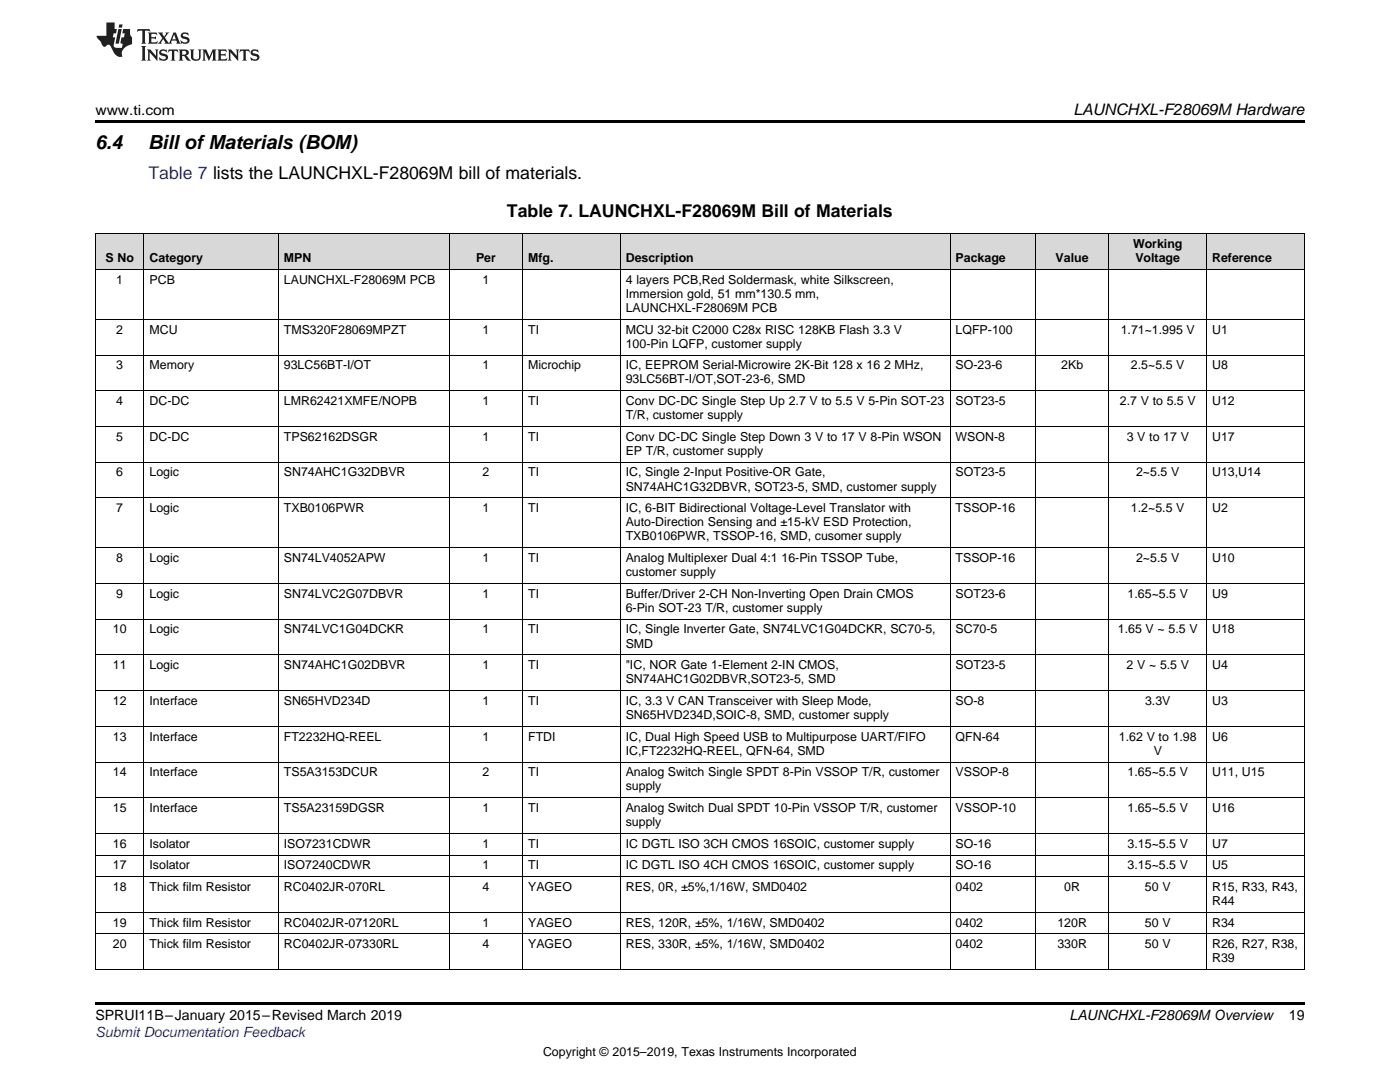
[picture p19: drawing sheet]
<svg xmlns="http://www.w3.org/2000/svg" width="279mm" height="216mm" viewBox="0 0 279 216" stroke-linecap="round" stroke-linejoin="round" font-family="sans-serif">
<defs><g id="words">
<g font-size="3.9">
<text x="19" y="29.6">6.4</text>
<text x="29.6" y="29.6">Bill ofMaterials (BOM)</text>
</g>
<text font-size="3.5" fill="#00f" x="29.6" y="35.6">Table 7 lists the LAUNCHXL-F28069M bill of materials.</text>
<text font-size="3.5" x="101.2" y="43.4">Table 7. LAUNCHXL-F28069M Bill of Materials</text>
<text font-size="3.2" x="214.2" y="23">LAUNCHXL-F28069M Hardware</text>
<g font-size="2.8">
<text x="19" y="23">www.ti.com</text>
<text x="19" y="203.6">SPRUI11B–January 2015–Revised March 2019</text>
<text x="213.5" y="203.6">LAUNCHXL-F28069M Overview</text>
<text x="257.2" y="203.5">19</text>
</g>
<text font-size="2.8" fill="#00f" x="19" y="206.9">Submit Documentation Feedback</text>
<g font-size="2.5">
<text x="21.1" y="52.3">S No</text>
<text x="29.8" y="52.3">Category</text>
<text x="56.7" y="52.3">MPN</text>
<text x="95" y="52.3">Per</text>
<text x="105.4" y="52.3">Mfg.</text>
<text x="124.9" y="52.3">Description</text>
<text x="190.7" y="52.3">Package</text>
<text x="210.7" y="52.3">Value</text>
<text x="226.1" y="49.5">Working</text>
<text x="226.6" y="52.3">Voltage</text>
<text x="241.9" y="52.3">Reference</text>
<text x="23.2" y="56.6">1</text>
<text x="29.8" y="56.6">PCB</text>
<text x="56.7" y="56.6">LAUNCHXL-F28069M PCB</text>
<text x="96.3" y="56.6">1</text>
<text x="124.9" y="56.6">4 layers PCB,Red Soldermask, white Silkscreen,</text>
<text x="124.9" y="59.4">Immersion gold, 51 mm*130.5 mm,</text>
<text x="124.9" y="62.3">LAUNCHXL-F28069M PCB</text>
<text x="23.2" y="66.6">2</text>
<text x="29.8" y="66.6">MCU</text>
<text x="56.7" y="66.6">TMS320F28069MPZT</text>
<text x="96.3" y="66.6">1</text>
<text x="105.4" y="66.6">TI</text>
<text x="124.9" y="66.6">MCU 32-bit C2000 C28x RISC 128KB Flash 3.3 V</text>
<text x="124.9" y="69.4">100-Pin LQFP, customer supply</text>
<text x="190.7" y="66.6">LQFP-100</text>
<text x="223.7" y="66.6">1.71~1.995 V</text>
<text x="241.9" y="66.6">U1</text>
<text x="23.2" y="73.7">3</text>
<text x="29.8" y="73.7">Memory</text>
<text x="56.7" y="73.7">93LC56BT-I/OT</text>
<text x="96.3" y="73.7">1</text>
<text x="105.4" y="73.7">Microchip</text>
<text x="124.9" y="73.7">IC, EEPROM Serial-Microwire 2K-Bit 128 x 16</text>
<text x="124.9" y="76.5">93LC56BT-I/OT,SOT-23-6, SMD</text>
<text x="176.4" y="73.7">2 MHz,</text>
<text x="190.7" y="73.7">SO-23-6</text>
<text x="211.8" y="73.7">2Kb</text>
<text x="225.7" y="73.7">2.5~5.5 V</text>
<text x="241.9" y="73.7">U8</text>
<text x="23.2" y="80.8">4</text>
<text x="29.8" y="80.8">DC-DC</text>
<text x="56.7" y="80.8">LMR62421XMFE/NOPB</text>
<text x="96.3" y="80.8">1</text>
<text x="105.4" y="80.8">TI</text>
<text x="124.9" y="80.8">Conv DC-DC Single Step Up 2.7 V to 5.5 V 5-Pin SOT-23</text>
<text x="124.9" y="83.6">T/R, customer supply</text>
<text x="190.7" y="80.8">SOT23-5</text>
<text x="223.5" y="80.8">2.7 V to 5.5 V</text>
<text x="241.9" y="80.8">U12</text>
<text x="23.2" y="87.9">5</text>
<text x="29.8" y="87.9">DC-DC</text>
<text x="56.7" y="87.9">TPS62162DSGR</text>
<text x="96.3" y="87.9">1</text>
<text x="105.4" y="87.9">TI</text>
<text x="124.9" y="87.9">Conv DC-DC Single Step Down 3 V to 17 V 8-Pin WSON</text>
<text x="190.7" y="87.9">WSON-8</text>
<text x="224.9" y="87.9">3 V to 17 V</text>
<text x="241.9" y="87.9">U17</text>
<text x="23.2" y="95.1">6</text>
<text x="29.8" y="95.1">Logic</text>
<text x="56.7" y="95.1">SN74AHC1G32DBVR</text>
<text x="96.3" y="95.1">2</text>
<text x="105.4" y="95.1">TI</text>
<text x="124.9" y="90.8">EP T/R, customer supply</text>
<text x="124.9" y="95.1">IC, Single 2-Input Positive-OR Gate,</text>
<text x="190.7" y="95.1">SOT23-5</text>
<text x="226.7" y="95.1">2~5.5 V</text>
<text x="241.9" y="95.1">U13,U14</text>
<text x="124.9" y="97.9">SN74AHC1G32DBVR, SOT23-5, SMD, customer supply</text>
<text x="23.2" y="102.2">7</text>
<text x="29.8" y="102.2">Logic</text>
<text x="56.7" y="102.2">TXB0106PWR</text>
<text x="96.3" y="102.2">1</text>
<text x="105.4" y="102.2">TI</text>
<text x="124.9" y="102.2">IC, 6-BIT Bidirectional Voltage-Level Translator with</text>
<text x="124.9" y="105">Auto-Direction Sensing and ±15-kV ESD Protection,</text>
<text x="124.9" y="107.8">TXB0106PWR, TSSOP-16, SMD, cusomer supply</text>
<text x="190.7" y="102.2">TSSOP-16</text>
<text x="225.7" y="102.2">1.2~5.5 V</text>
<text x="241.9" y="102.2">U2</text>
<text x="23.2" y="112.1">8</text>
<text x="29.8" y="112.1">Logic</text>
<text x="56.7" y="112.1">SN74LV4052APW</text>
<text x="96.3" y="112.1">1</text>
<text x="105.4" y="112.1">TI</text>
<text x="124.9" y="112.1">Analog Multiplexer Dual 4:1</text>
<text x="156" y="112.1">16-Pin TSSOP Tube,</text>
<text x="190.7" y="112.1">TSSOP-16</text>
<text x="226.7" y="112.1">2~5.5 V</text>
<text x="241.9" y="112.1">U10</text>
<text x="23.2" y="119.3">9</text>
<text x="29.8" y="119.3">Logic</text>
<text x="56.7" y="119.3">SN74LVC2G07DBVR</text>
<text x="96.3" y="119.3">1</text>
<text x="105.4" y="119.3">TI</text>
<text x="124.9" y="115">customer supply</text>
<text x="124.9" y="119.3">Buffer/Driver 2-CH Non-Inverting Open Drain CMOS</text>
<text x="190.7" y="119.3">SOT23-6</text>
<text x="225" y="119.3">1.65~5.5 V</text>
<text x="241.9" y="119.3">U9</text>
<text x="124.9" y="122.1">6-Pin SOT-23 T/R, customer supply</text>
<text x="22.5" y="126.4">10</text>
<text x="29.8" y="126.4">Logic</text>
<text x="56.7" y="126.4">SN74LVC1G04DCKR</text>
<text x="96.3" y="126.4">1</text>
<text x="105.4" y="126.4">TI</text>
<text x="124.9" y="126.4">IC, Single Inverter Gate, SN74LVC1G04DCKR, SC70-5,</text>
<text x="124.9" y="129.2">SMD</text>
<text x="190.7" y="126.4">SC70-5</text>
<text x="223.1" y="126.4">1.65 V ~ 5.5 V</text>
<text x="241.9" y="126.4">U18</text>
<text x="22.5" y="133.5">11</text>
<text x="29.8" y="133.5">Logic</text>
<text x="56.7" y="133.5">SN74AHC1G02DBVR</text>
<text x="96.3" y="133.5">1</text>
<text x="105.4" y="133.5">TI</text>
<text x="124.9" y="133.5">&quot;IC, NOR Gate 1-Element 2-IN CMOS,</text>
<text x="124.9" y="136.3">SN74AHC1G02DBVR,SOT23-5, SMD</text>
<text x="190.7" y="133.5">SOT23-5</text>
<text x="224.8" y="133.5">2 V ~ 5.5 V</text>
<text x="241.9" y="133.5">U4</text>
<text x="22.5" y="140.7">12</text>
<text x="29.8" y="140.7">Interface</text>
<text x="56.7" y="140.7">SN65HVD234D</text>
<text x="96.3" y="140.7">1</text>
<text x="105.4" y="140.7">TI</text>
<text x="124.9" y="140.7">IC, 3.3 V CAN Transceiver with Sleep Mode,</text>
<text x="124.9" y="143.5">SN65HVD234D,SOIC-8, SMD, customer supply</text>
<text x="190.7" y="140.7">SO-8</text>
<text x="228.5" y="140.7">3.3V</text>
<text x="241.9" y="140.7">U3</text>
<text x="22.5" y="147.8">13</text>
<text x="29.8" y="147.8">Interface</text>
<text x="56.7" y="147.8">FT2232HQ-REEL</text>
<text x="96.3" y="147.8">1</text>
<text x="105.4" y="147.8">FTDI</text>
<text x="124.9" y="147.8">IC, Dual High Speed USB to Multipurpose UART/FIFO</text>
<text x="190.7" y="147.8">QFN-64</text>
<text x="223.3" y="147.8">1.62 V to 1.98</text>
<text x="241.9" y="147.8">U6</text>
<text x="22.5" y="154.9">14</text>
<text x="29.8" y="154.9">Interface</text>
<text x="56.7" y="154.9">TS5A3153DCUR</text>
<text x="96.3" y="154.9">2</text>
<text x="105.4" y="154.9">TI</text>
<text x="124.9" y="150.6">IC,FT2232HQ-REEL, QFN-64, SMD</text>
<text x="124.9" y="154.9">Analog Switch Single SPDT 8-Pin VSSOP T/R, customer</text>
<text x="190.7" y="154.9">VSSOP-8</text>
<text x="225" y="154.9">1.65~5.5 V</text>
<text x="230.3" y="150.6">V</text>
<text x="241.9" y="154.9">U11, U15</text>
<text x="124.9" y="157.7">supply</text>
<text x="22.5" y="162">15</text>
<text x="29.8" y="162">Interface</text>
<text x="56.7" y="162">TS5A23159DGSR</text>
<text x="96.3" y="162">1</text>
<text x="105.4" y="162">TI</text>
<text x="124.9" y="162">Analog Switch Dual SPDT 10-Pin VSSOP T/R, customer</text>
<text x="124.9" y="164.9">supply</text>
<text x="190.7" y="162">VSSOP-10</text>
<text x="225" y="162">1.65~5.5 V</text>
<text x="241.9" y="162">U16</text>
<text x="22.5" y="169.2">16</text>
<text x="22.5" y="173.5">17</text>
<text x="29.8" y="169.2">Isolator</text>
<text x="29.8" y="173.5">Isolator</text>
<text x="56.7" y="169.2">ISO7231CDWR</text>
<text x="56.7" y="173.5">ISO7240CDWR</text>
<text x="96.3" y="169.2">1</text>
<text x="96.3" y="173.5">1</text>
<text x="105.4" y="169.2">TI</text>
<text x="105.4" y="173.5">TI</text>
<text x="124.9" y="169.2">IC DGTL ISO 3CH CMOS 16SOIC, customer supply</text>
<text x="124.9" y="173.5">IC DGTL ISO 4CH CMOS 16SOIC, customer supply</text>
<text x="190.7" y="169.2">SO-16</text>
<text x="190.7" y="173.5">SO-16</text>
<text x="225" y="169.2">3.15~5.5 V</text>
<text x="225" y="173.5">3.15~5.5 V</text>
<text x="241.9" y="169.2">U7</text>
<text x="241.9" y="173.5">U5</text>
<text x="22.5" y="177.8">18</text>
<text x="29.8" y="177.8">Thick film Resistor</text>
<text x="56.7" y="177.8">RC0402JR-070RL</text>
<text x="96.3" y="177.8">4</text>
<text x="105.4" y="177.8">YAGEO</text>
<text x="124.9" y="177.8">RES, 0R, ±5%,1/16W, SMD0402</text>
<text x="190.7" y="177.8">0402</text>
<text x="212.4" y="177.8">0R</text>
<text x="228.5" y="177.8">50 V</text>
<text x="241.9" y="177.8">R15, R33, R43,</text>
<text x="22.5" y="184.9">19</text>
<text x="29.8" y="184.9">Thick film Resistor</text>
<text x="56.7" y="184.9">RC0402JR-07120RL</text>
<text x="96.3" y="184.9">1</text>
<text x="105.4" y="184.9">YAGEO</text>
<text x="124.9" y="184.9">RES, 120R, ±5%, 1/16W, SMD0402</text>
<text x="190.7" y="184.9">0402</text>
<text x="211" y="184.9">120R</text>
<text x="228.5" y="184.9">50 V</text>
<text x="241.9" y="180.6">R44</text>
<text x="241.9" y="184.9">R34</text>
<text x="22.5" y="189.2">20</text>
<text x="29.8" y="189.2">Thick film Resistor</text>
<text x="56.7" y="189.2">RC0402JR-07330RL</text>
<text x="96.3" y="189.2">4</text>
<text x="105.4" y="189.2">YAGEO</text>
<text x="124.9" y="189.2">RES, 330R, ±5%, 1/16W, SMD0402</text>
<text x="190.7" y="189.2">0402</text>
<text x="211" y="189.2">330R</text>
<text x="228.5" y="189.2">50 V</text>
<text x="241.9" y="189.2">R26, R27, R38,</text>
<text x="241.9" y="192">R39</text>
<text x="108.4" y="210.7">Copyright © 2015–2019, Texas Instruments Incorporated</text>
</g>
</g></defs>
<g fill="#d8d8d8">
<path d="M19 46.7h9.8v7.1h-9.8z"/>
<path d="M28.8 46.7h26.8v7.1h-26.8z"/>
<path d="M55.6 46.7h34.1v7.1h-34.1z"/>
<path d="M89.7 46.7h14.7v7.1h-14.7z"/>
<path d="M104.4 46.7h19.4v7.1h-19.4z"/>
<path d="M123.8 46.7h65.9v7.1h-65.9z"/>
<path d="M189.7 46.7h17v7.1h-17z"/>
<path d="M206.7 46.7h14.6v7.1h-14.6z"/>
<path d="M221.3 46.7h19.5v7.1h-19.5z"/>
<path d="M240.8 46.7h19.5v7.1h-19.5z"/>
</g>
<path d="M19 24h241.3v.6h-241.3zM19 200h241.3v.6h-241.3z" fill="#000"/>
<g fill="none" stroke="#000" stroke-width=".2">
<path d="M19 53.8h241.3M19 46.7h241.3M19.1 46.7v146.8M28.7 46.7v146.8M55.5 46.7v146.8M89.7 46.7v146.8M104.3 46.7v146.8M123.8 46.7v146.8M189.6 46.7v146.8M206.6 46.7v146.8M221.3 46.7v146.8M240.8 46.7v146.8"/>
<path d="M260.3 46.7v146.8M19 78h241.3M19 70.9h241.3M19 63.7h241.3M19 99.4h241.3M19 92.2h241.3M19 85.1h241.3M19 116.4h241.3M19 109.3h241.3M19 137.8h241.3M19 130.7h241.3M19 123.6h241.3"/>
<path d="M19 159.2h241.3M19 152.1h241.3M19 144.9h241.3M19 174.9h241.3M19 170.6h241.3M19 166.3h241.3M19 193.5h241.3M19 186.4h241.3M19 182.1h241.3"/>
</g>
<g fill="#231f20">
<path d="M27.5 5.8l-.1 .6 .4-.3h.6v.2v2.1l-.2 .3h1l-.3-.3v-2.1l.1-.2h.5l.5 .3-.2-.6zM29.5 6.5l.2 .4v1.5l-.2 .3h1.8l.2-.5a1.04 1.04 0 0 1-1.3 .1v-.6h.6l.3 .2v-.7l-.3 .2h-.6v-.6h.8l.4 .2-.2-.5zM31.5 6.5l.9 1.1-.9 1.1h.8l-.2-.2 .5-.7 .4 .7-.2 .2h1.5l-.1-.2 .1-.4h.9l.1 .4-.2 .2h1l-.3-.3-.7-1.9h-.5l-.9 2.1-.8-1.1 .9-1h-.8l.1 .3-.3 .5-.4-.6 .2-.2zM34.7 6.9l.4 .9h-.7zM36.3 6.6a.63 .63 0 0 0-.2 .7 .63 .63 0 0 0 .6 .4l.6 .2 .1 .2a.75 .75 0 0 1-.7 .4 .75 .75 0 0 1-.6-.5l.1 .7 .1-.1a1.11 1.11 0 0 0 1.5-.5 1.13 1.13 0 0 0-1.2-.9l-.1-.3a1.04 1.04 0 0 1 1.2 .2l-.2-.6-.1 .1-.5-.1zM28.2 9.2l.2 .3v2.2l-.2 .4h1l-.3-.4v-2.2l.3-.3zM29.3 9.9l.3 .3v1.5l-.3 .4h.8l-.2-.4v-1.3l1.5 1.7v-1.9l.2-.3h-.7l.2 .3v.9l-1.1-1.2zM32 10a.62 .62 0 0 0-.2 .7 .62 .62 0 0 0 .6 .4l.6 .2 .1 .2a.76 .76 0 0 1-.7 .4 .76 .76 0 0 1-.6-.5l.1 .7 .1-.1a1.11 1.11 0 0 0 1.5-.6 1.13 1.13 0 0 0-1.2-.8l-.1-.3a1.04 1.04 0 0 1 1.2 .1l-.2-.5-.1 .1-.5-.2zM33.7 9.9l-.2 .6a.61 .61 0 0 1 .8-.3v1.5l-.2 .4h.9l-.2-.4v-1.5a.63 .63 0 0 1 .8 .3l-.2-.6zM35.6 9.9l.3 .3v1.5l-.3 .4h1l-.2-.2v-.7l.5 .2a.76 .76 0 0 0 1.2 .6l-1-.9a.58 .58 0 0 0 .6-.6 .58 .58 0 0 0-.5-.6zM36.4 10.2l.1-.1a.45 .45 0 0 1 .5 .1 .45 .45 0 0 1 .1 .5l-.7 .2zM37.9 9.9l.2 .2a2.17 2.17 0 0 0 .3 1.9 .99 .99 0 0 0 1.6-.7v-1.1l.2-.3h-.7l.2 .2a1.92 1.92 0 0 1-.2 1.7 .6 .6 0 0 1-.9-.5v-1.1l.2-.3zM40.4 9.9l.2 .3v1.5l-.2 .4h.7l-.2-.4v-1.4l.8 1.8 .8-1.8v1.4l-.2 .4h.9l-.2-.4v-1.5l.2-.3h-.8l-.6 1.4-.6-1.4zM43.4 9.9l.2 .3v1.5l-.2 .4h1.8l.2-.6a1.04 1.04 0 0 1-1.3 .2v-.6h.5l.4 .1v-.6l-.4 .2h-.5v-.6h.8l.3 .2-.1-.5zM45.5 9.9l.2 .3v1.5l-.2 .4h.7l-.2-.4v-1.3l1.5 1.7v-1.9l.2-.3h-.7l.2 .3v.9l-1.1-1.2zM47.9 9.9l-.1 .6a.61 .61 0 0 1 .8-.3v1.5l-.3 .4h1l-.3-.4 .1-1.5a.63 .63 0 0 1 .7 .3l-.1-.6zM50.2 10a.62 .62 0 0 0-.2 .7 .62 .62 0 0 0 .6 .4l.6 .2 .2 .2a.76 .76 0 0 1-.8 .4 .76 .76 0 0 1-.6-.5l.1 .7 .2-.1a1.11 1.11 0 0 0 1.5-.6 1.13 1.13 0 0 0-1.3-.8l-.1-.3a1.04 1.04 0 0 1 1.2 .1l-.1-.5-.2 .1-.5-.2z"/>
<path d="M21.2 4.5v2.6h-1.9l.1 .4 .7 .9a.91 .91 0 0 0 1 .9 .56 .56 0 0 1 .5-.4 .56 .56 0 0 1 .5 .3l.4 .8a1.53 1.53 0 0 0 1.9 1.3 1.54 1.54 0 0 1 1-2.1l.9-.4v-1.4a1.52 1.52 0 0 1-.3-1.6h-1.4l-.2 .9h.5l-.2 .8h-.4l-.2 .9v.2l.4 .1-.2 .9a1.93 1.93 0 0 1-1.6-.3l.3-1.8h-.5l.2-.8h.4l.2-.9h-.4v-1.3zM23.6 5.8l-.6 2.9h.7l.6-2.9zM23.8 4.9l-.1 .6h.6l.2-.6z"/>
</g>
<use href="#words"/>
</svg>
